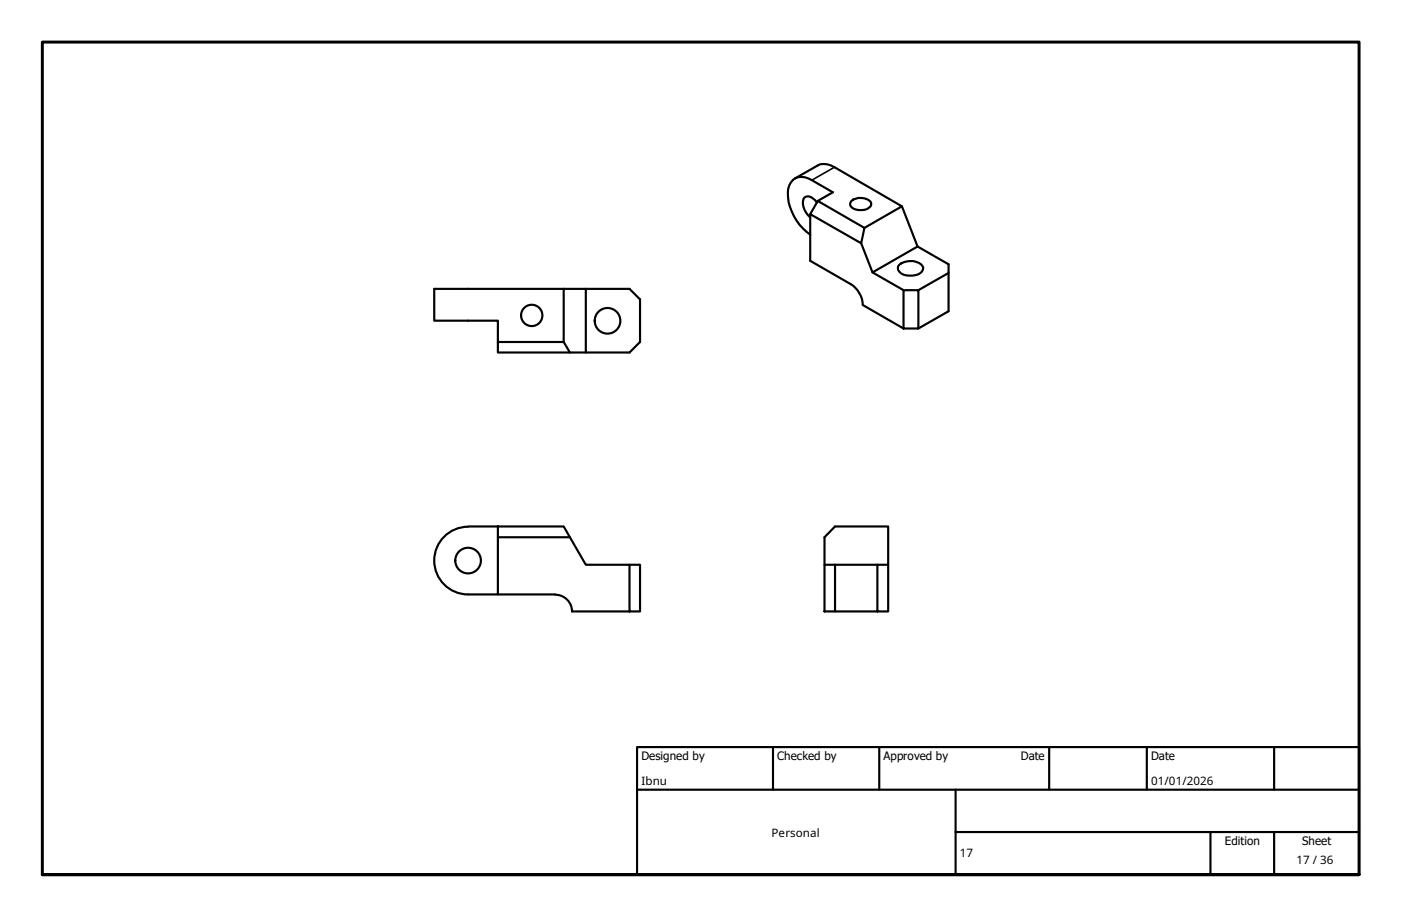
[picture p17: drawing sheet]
<svg xmlns="http://www.w3.org/2000/svg" width="330mm" height="216mm" viewBox="0 0 330 216" stroke-linecap="round" stroke-linejoin="round" font-family="sans-serif">
<defs><g id="words">
<g font-size="2.7">
<text x="151" y="179">Designed by</text>
<text x="183" y="179">Checked by</text>
<text x="208" y="179">Approved by</text>
<text x="240.3" y="178.9">Date</text>
<text x="271" y="178.9">Date</text>
<text x="151" y="184.8">Ibnu</text>
<text x="271" y="184.8">01/01/2026</text>
<text x="181.7" y="197">Personal</text>
<text x="226" y="201.9">17</text>
<text x="288.4" y="199">Edition</text>
<text x="305.2" y="203.4">17 / 36</text>
<text x="306.6" y="199">Sheet</text>
</g>
</g></defs>
<!-- layer: Visible (ISO) -->
<g fill="none" stroke="#000" stroke-width=".51">
<path d="M187.1 42l5.4-3a3.8 3.8 0 0 1 4 .4l15.8 9.2-8.8 5.1M190.8 50.4v11l9.5 5.5a6.3 6.3 0 0 1 2.8 4.9l9.6 5.5M192.3 47.7a2.18 2.18 0 0 0-2.9-1.2 3.9 3.9 0 0 0 1.4 4.7M192.5 47.3l-1.7 3.1 12 6.9 .7-3.6-11-6.4 3.6-2-5-2.9a3.5 3.5 0 0 0-4.9 .6 7.3 7.3 0 0 0 .2 6.8 12 12 0 0 0 4.4 5.4M200.5 47.3a3.6 3.6 0 0 1 4.4 .1 1.15 1.15 0 0 1-.7 1.8 3.5 3.5 0 0 1-4-.7v-.8zM202.8 57.3l2.6 6.8M212.3 48.6l3.7 9.4 7.3 4.2v11.1l-7.1 4M216 58l-10.6 6.1 7.3 4.2M132.7 68h15.5l2.5 2.5v10l-2.5 2.5h-10.3v-15M211.8 62.3a4.2 4.2 0 0 1 5.4 .3 1.6 1.6 0 0 1-1.6 2.2 3.7 3.7 0 0 1-4.1-1.2v-.9zM212.7 68.3h3.5v9h-3.5zM223.3 64.3l-7.1 4"/>
<path d="M117.2 80.5h15.5l1.5 2.5h-17zM117.2 80.5v-5h-15v-7.5h30.5v12.5M134.2 83h3.7M110.2 124a8 8 0 0 0-8 8 8 8 0 0 0 8 8M110.2 124h7M117.2 126.5v13.5h-7M117.2 124h15.5l1.5 2.5h-17zM117.2 140h13.5M134.2 126.5l3.7 6.5h10.3M148.2 133h2.5v11h-2.5zM194.1 133h2.5v11h-2.5zM194.1 133v-6.5l2.5-2.5h12.5v9"/>
<path d="M196.6 133h10M206.6 133h2.5v11h-2.5zM130.7 140a4 4 0 0 1 4 4h13.5M196.6 144h10"/>
<circle cx="125.2" cy="74.3" r="2.51"/>
<circle cx="143" cy="75.5" r="3"/>
<circle cx="110.2" cy="132" r="3"/>
</g>
<!-- layer: Visible Narrow (ISO) -->
<path d="M196.5 39.4l-5.4 3" fill="none" stroke="#000" stroke-width=".38"/>
<!-- layer: Border (ISO) -->
<path d="M10 205.9v-196h310v196h-310h310" fill="none" stroke="#000" stroke-width=".7"/>
<!-- layer: Title (ISO) -->
<path d="M150 175.9h170v30h-170zM182 175.9v10M207 175.9v10M247 175.9v10M270 175.9v10M300 175.9v10M150 185.9h170M225 195.9h95M225 185.9v20M285 195.9v10M300 195.9v10" fill="none" stroke="#000" stroke-width=".51"/>
<use href="#words"/>
</svg>
